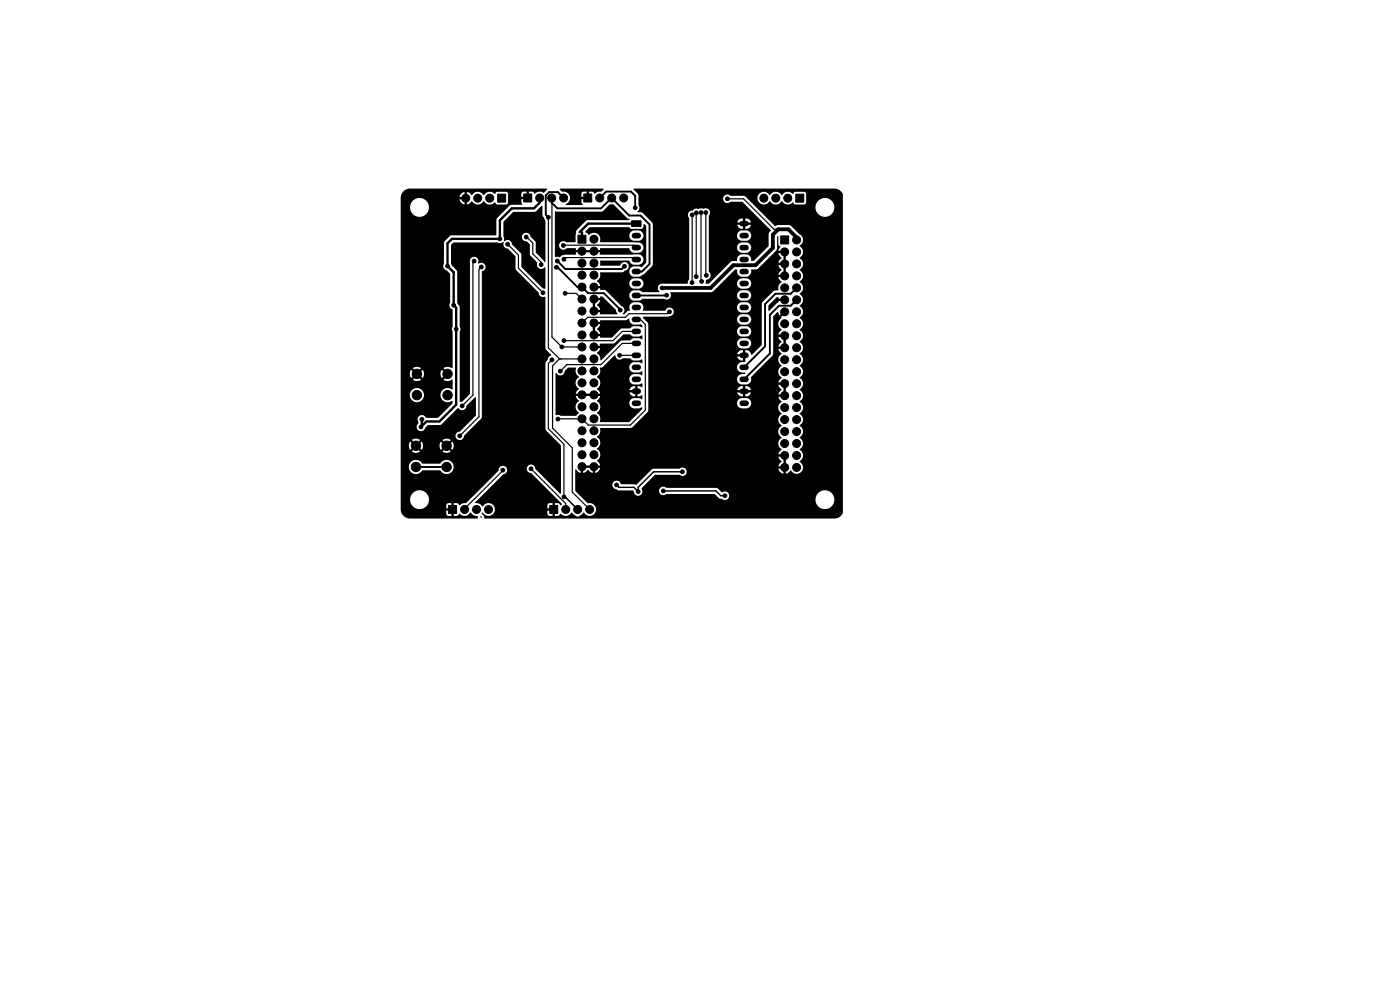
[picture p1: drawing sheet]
<svg xmlns="http://www.w3.org/2000/svg" width="297mm" height="210mm" viewBox="0 0 297 210" stroke-linecap="round" stroke-linejoin="round" font-family="sans-serif">
<g fill="#000" stroke="#000" stroke-width=".21">
<path d="M105.6 41.2h1.7v1.7h-1.7zM111.1 41.2h1.7v1.7h-1.7zM122.6 49.9h1.7v1.7h-1.7zM123.8 41.2h1.7v1.7h-1.7zM134 46.8h2v1.2h-2zM165.6 50h1.7v1.7h-1.7zM168.8 41.2h1.7v1.7h-1.7zM95.2 107.2h1.7v1.7h-1.7zM116.6 107.2h1.7v1.7h-1.7z"/>
<circle cx="94.6" cy="43.8" r=".4"/>
<circle cx="94.9" cy="56.5" r=".4"/>
<circle cx="98.8" cy="42" r=".85"/>
<circle cx="100.6" cy="55.4" r=".4"/>
<circle cx="101.3" cy="42" r=".85"/>
<circle cx="102.1" cy="56.6" r=".4"/>
<circle cx="103.9" cy="42" r=".85"/>
<circle cx="106" cy="50.7" r=".4"/>
<circle cx="106.3" cy="43.9" r=".4"/>
<circle cx="106.3" cy="52.6" r=".4"/>
<circle cx="107.7" cy="51.8" r=".4"/>
<circle cx="108.6" cy="40.9" r=".4"/>
<circle cx="111.6" cy="50.3" r=".4"/>
<circle cx="111.8" cy="50.3" r=".12"/>
<circle cx="111.8" cy="52.2" r=".4"/>
<circle cx="114.5" cy="42" r=".85"/>
<circle cx="114.8" cy="56.1" r=".4"/>
<circle cx="116.3" cy="46.1" r=".4"/>
<circle cx="117" cy="42" r=".85"/>
<circle cx="118" cy="56.7" r=".4"/>
<circle cx="118.2" cy="55.4" r=".4"/>
<circle cx="119.5" cy="52.1" r=".4"/>
<circle cx="119.6" cy="42" r=".85"/>
<circle cx="119.6" cy="55" r=".4"/>
<circle cx="119.9" cy="49.1" r=".4"/>
<circle cx="122.3" cy="42.9" r=".4"/>
<circle cx="123.5" cy="58.4" r=".85"/>
<circle cx="123.5" cy="55.8" r=".85"/>
<circle cx="123.5" cy="53.3" r=".85"/>
<circle cx="126" cy="50.7" r=".85"/>
<circle cx="126" cy="53.3" r=".85"/>
<circle cx="126" cy="55.8" r=".85"/>
<circle cx="126" cy="58.4" r=".85"/>
<circle cx="127.2" cy="42" r=".85"/>
<circle cx="129.8" cy="42" r=".85"/>
<circle cx="132.3" cy="42" r=".85"/>
<circle cx="132.5" cy="56.5" r=".4"/>
<circle cx="132.8" cy="50" r=".4"/>
<circle cx="134.7" cy="44.1" r=".4"/>
<circle cx="136.4" cy="41.4" r=".4"/>
<circle cx="138.8" cy="45" r=".4"/>
<circle cx="142.6" cy="54.4" r=".4"/>
<circle cx="143.3" cy="45.2" r=".4"/>
<circle cx="146.8" cy="59.9" r=".4"/>
<circle cx="146.8" cy="45.6" r=".4"/>
<circle cx="147.7" cy="58.7" r=".4"/>
<circle cx="147.7" cy="45.1" r=".4"/>
<circle cx="148.7" cy="45.1" r=".4"/>
<circle cx="148.8" cy="59.7" r=".4"/>
<circle cx="149.7" cy="45.1" r=".4"/>
<circle cx="149.9" cy="58.4" r=".4"/>
<circle cx="154.3" cy="42.2" r=".4"/>
<circle cx="160.4" cy="47.1" r=".4"/>
<circle cx="161.2" cy="49.9" r=".4"/>
<circle cx="162" cy="42" r=".85"/>
<circle cx="164.6" cy="42" r=".85"/>
<circle cx="166.5" cy="53.4" r=".85"/>
<circle cx="166.5" cy="58.5" r=".85"/>
<circle cx="166.5" cy="56" r=".85"/>
<circle cx="167.1" cy="42" r=".85"/>
<circle cx="169" cy="56" r=".85"/>
<circle cx="169" cy="58.5" r=".85"/>
<circle cx="169" cy="50.9" r=".85"/>
<circle cx="169" cy="53.4" r=".85"/>
<circle cx="88.4" cy="79.3" r="1"/>
<circle cx="94.9" cy="79.3" r="1"/>
<circle cx="96.2" cy="64.7" r=".4"/>
<circle cx="96.8" cy="69.8" r=".4"/>
<circle cx="98.8" cy="66" r=".4"/>
<circle cx="98.8" cy="73.4" r=".4"/>
<circle cx="115.2" cy="62.1" r=".4"/>
<circle cx="117.1" cy="76.3" r=".4"/>
<circle cx="118.9" cy="78.7" r=".4"/>
<circle cx="119.2" cy="73.6" r=".4"/>
<circle cx="119.6" cy="72.3" r=".4"/>
<circle cx="119.9" cy="62.2" r=".4"/>
<circle cx="123.5" cy="63.4" r=".85"/>
<circle cx="123.5" cy="66" r=".85"/>
<circle cx="123.5" cy="76.1" r=".85"/>
<circle cx="123.5" cy="71.1" r=".85"/>
<circle cx="123.5" cy="60.9" r=".85"/>
<circle cx="123.5" cy="68.5" r=".85"/>
<circle cx="123.5" cy="78.7" r=".85"/>
<circle cx="123.5" cy="73.6" r=".85"/>
<circle cx="126" cy="63.4" r=".85"/>
<circle cx="126" cy="76.1" r=".85"/>
<circle cx="126" cy="66" r=".85"/>
<circle cx="126" cy="68.5" r=".85"/>
<circle cx="126" cy="71.1" r=".85"/>
<circle cx="126" cy="60.9" r=".85"/>
<circle cx="126" cy="73.6" r=".85"/>
<circle cx="126" cy="78.7" r=".85"/>
<circle cx="131.4" cy="75.4" r=".4"/>
<circle cx="131.6" cy="65.8" r=".4"/>
<circle cx="140.5" cy="61.1" r=".4"/>
<circle cx="141.4" cy="62.6" r=".4"/>
<circle cx="142" cy="66.1" r=".4"/>
<circle cx="148.1" cy="66.7" r=".4"/>
<circle cx="164" cy="60.2" r=".4"/>
<circle cx="166.5" cy="66.1" r=".85"/>
<circle cx="166.5" cy="68.7" r=".85"/>
<circle cx="166.5" cy="76.3" r=".85"/>
<circle cx="166.5" cy="71.2" r=".85"/>
<circle cx="166.5" cy="61.1" r=".85"/>
<circle cx="166.5" cy="63.6" r=".85"/>
<circle cx="166.5" cy="73.8" r=".85"/>
<circle cx="166.5" cy="78.8" r=".85"/>
<circle cx="169" cy="73.8" r=".85"/>
<circle cx="169" cy="78.8" r=".85"/>
<circle cx="169" cy="66.1" r=".85"/>
<circle cx="169" cy="63.6" r=".85"/>
<circle cx="169" cy="76.3" r=".85"/>
<circle cx="169" cy="68.7" r=".85"/>
<circle cx="169" cy="71.2" r=".85"/>
<circle cx="169" cy="61.1" r=".85"/>
<circle cx="174.6" cy="69.2" r=".4"/>
<circle cx="88.2" cy="99.1" r="1"/>
<circle cx="88.2" cy="94.6" r="1"/>
<circle cx="88.4" cy="83.8" r="1"/>
<circle cx="89.3" cy="90.6" r=".4"/>
<circle cx="89.5" cy="88.9" r=".4"/>
<circle cx="94.7" cy="99.1" r="1"/>
<circle cx="94.7" cy="94.6" r="1"/>
<circle cx="94.9" cy="83.8" r="1"/>
<circle cx="97.5" cy="92.5" r=".4"/>
<circle cx="98" cy="86.1" r=".4"/>
<circle cx="106.7" cy="99.7" r=".4"/>
<circle cx="112" cy="91.8" r=".4"/>
<circle cx="112.6" cy="99.4" r=".4"/>
<circle cx="118.4" cy="88.9" r=".4"/>
<circle cx="123.5" cy="93.9" r=".85"/>
<circle cx="123.5" cy="81.2" r=".85"/>
<circle cx="123.5" cy="86.3" r=".85"/>
<circle cx="123.5" cy="88.8" r=".85"/>
<circle cx="123.5" cy="99" r=".85"/>
<circle cx="123.5" cy="96.5" r=".85"/>
<circle cx="123.5" cy="83.8" r=".85"/>
<circle cx="123.5" cy="91.4" r=".85"/>
<circle cx="126" cy="88.8" r=".85"/>
<circle cx="126" cy="81.2" r=".85"/>
<circle cx="126" cy="83.8" r=".85"/>
<circle cx="126" cy="99" r=".85"/>
<circle cx="126" cy="93.9" r=".85"/>
<circle cx="126" cy="86.3" r=".85"/>
<circle cx="126" cy="91.4" r=".85"/>
<circle cx="126" cy="96.5" r=".85"/>
<circle cx="166.5" cy="81.4" r=".85"/>
<circle cx="166.5" cy="86.5" r=".85"/>
<circle cx="166.5" cy="99.2" r=".85"/>
<circle cx="166.5" cy="89" r=".85"/>
<circle cx="166.5" cy="96.6" r=".85"/>
<circle cx="166.5" cy="83.9" r=".85"/>
<circle cx="166.5" cy="94.1" r=".85"/>
<circle cx="166.5" cy="91.5" r=".85"/>
<circle cx="169" cy="81.4" r=".85"/>
<circle cx="169" cy="83.9" r=".85"/>
<circle cx="169" cy="94.1" r=".85"/>
<circle cx="169" cy="96.6" r=".85"/>
<circle cx="169" cy="89" r=".85"/>
<circle cx="169" cy="91.5" r=".85"/>
<circle cx="169" cy="86.5" r=".85"/>
<circle cx="169" cy="99.2" r=".85"/>
<circle cx="89.3" cy="100.9" r=".4"/>
<circle cx="98.6" cy="108.1" r=".85"/>
<circle cx="101.1" cy="108.1" r=".85"/>
<circle cx="103.6" cy="108.1" r=".85"/>
<circle cx="113" cy="103.6" r=".4"/>
<circle cx="119.6" cy="105.4" r=".4"/>
<circle cx="120" cy="108.1" r=".85"/>
<circle cx="122.6" cy="108.1" r=".85"/>
<circle cx="125.1" cy="108.1" r=".85"/>
<circle cx="130.8" cy="102.9" r=".4"/>
<circle cx="135.4" cy="104.3" r=".4"/>
<circle cx="140.7" cy="104.1" r=".4"/>
<circle cx="141.2" cy="102.1" r=".4"/>
<circle cx="144.8" cy="100.1" r=".4"/>
<circle cx="146.6" cy="106.6" r=".4"/>
<circle cx="153.8" cy="105.2" r=".4"/>
</g>
<g fill="none" stroke="#000" stroke-width="1.2">
<path d="M134.6 50h.8M134.6 52.5h.8M134.6 55.1h.8M134.6 57.6h.8M157.5 50h.8M157.5 52.5h.8M157.5 55.1h.8M157.5 57.6h.8M157.5 47.4h.8M134.6 60.1h.8M134.6 62.7h.8M134.6 65.2h.8"/>
<path d="M134.6 67.8h.8M134.6 70.3h.8M134.6 72.8h.8M134.6 75.4h.8M134.6 77.9h.8M157.5 60.1h.8M157.5 62.7h.8M157.5 65.2h.8M157.5 67.8h.8M157.5 70.3h.8M157.5 72.8h.8M157.5 75.4h.8"/>
<path d="M157.5 77.9h.8M134.6 80.5h.8M134.6 83h.8M134.6 85.5h.8M157.5 80.5h.8M157.5 83h.8M157.5 85.5h.8"/>
</g>
<g fill="none" stroke="#000" stroke-width=".25">
<path d="M100.6 55.4l-.3 .2v28.2l-2.3 2.3M102.1 56.6l-.5 .6v31.2l-4.1 4.1M107.7 51.8l2.3 2.3v2.8l5.2 5.2M111.8 50.3l-.2-.1 1.4 1.4v2.2l1.8 1.8v.5M116.3 46.1v27.7l2.4 2.3M117 42l.1 29.5 2.1 2.1h4.3M119.5 52.1l15-.1 .5 .5M119.6 55l.4-.4h14.6l.4 .5M146.8 45.6v14.3M147.7 45.1v13.6M148.7 45.1v14.5l.1 .1M148.7 45.1h.1"/>
<path d="M149.7 45.1v13.2l.2 .1M154.3 42.2h3.4l6.5 6.4h.9M117.1 76.3l-.8 .8v13.8l3.3 3.3v11l3 2.9v.9M118.7 76.1h4.8M118.7 76.1l-1.5 1.5v13.2l4.2 4.2v9.4l3.7 3.7M119.9 62.2h2.3l1.3 1.2M131.4 75.4h3.6M135 67.8h.8l1.1 1v18.2l-3.2 3.2h-8.9l-1.3-1.4-5.1 .1M135 72.8h-3l-4.5 4.5h-7.2l-1.4 1.4M135 70.3h-3l-2 2h-10.4M142 66.1l-.4 .4h-8.1l-.8 .8h-8l-1.2 1.2M106.7 99.7l-8.1 8.2"/>
<path d="M112.6 99.4l7.4 7.4v1.3M100.7 105.8h.1M101.1 108v.7M102 109.6l.1 .1M119.6 105.4h.3"/>
</g>
<path d="M117 42v1l1.2 1.2h9.3l2.3-2.2 3.7 3.7h2.4l1.9 1.9v8.4l-1.6 1.6h-1.2M118 56.7l.4 .1 4.1 4.1h1l1.3 1.3h3.3l3.5 3.6M118.2 55.4l1.7 1.7h12l.6-.6M119.6 42l-1.3-1.3h-1.8l-.7 .8v4.1l.5 .5M127.2 42l1.4-1.4h5.3l.8 .9v2.6M141.4 62.6l-6.4 .1M169 61.1l-1.3 1.2h-3.2l-2.2 2.2v9l-4.4 4.4M169 63.6l-1.3 1.3h-2.4l-2 1.9v8.2l-5.4 5.5M88.2 99.1h6.5" fill="none" stroke="#000" stroke-width=".4"/>
<path d="M114.5 42v1l-1.2 1.2h-4.7l-2.6 2.5v4h-10.1l-1 .9v4.9l1.3 1.3v6.9l.6 .6v20.6l-3.6 3.5h-2.7l-1.2 1.2M123.5 49.3v1.4M134.5 47.4h-9.7l-1.8 1.9M166.5 66.1l-1.2 1.2h-.3M89.5 88.9v1.5" fill="none" stroke="#000" stroke-width=".5"/>
<path d="M114.6 41.9l-.1 .1M140.7 104.1h11.2l1 1.1h.9M144.8 100.1h-6.1l-3.3 3.3v.9l-.9-.9h-3.2l-.5-.5" fill="none" stroke="#000" stroke-width=".3"/>
<path d="M169 50.9v-.5l-1.7-1.8h-2.2l-1.1 1.2v2.8l-3.7 3.7h-4.7l-4.9 4.8h-10.2" fill="none" stroke="#000" stroke-width=".8"/>
<path d="M106.8 47l2.1-2 4.5-.1 1.6-1.2 .1 2 .6 1.1v8.8l-2-2-.1-2.2-1-1.2a.94 .94 0 0 0-1.2-.8l-.5 .4-.2 .5a.98 .98 0 0 0 1.1 .9l.6 .6 .1 2.3 1.4 1.5v.5a.94 .94 0 0 0 .7 .9 .94 .94 0 0 0 1-.3l.1 4.5-.1 .1-.5-.1-4.5-4.5v-2.8l-2-2.1a.91 .91 0 0 0-.5-.8 .91 .91 0 0 0-1 .1h-.2l.1-.4-.2-.6zM85.5 40.6l.7-.4 .8-.2 29.1 .1-.7 .8-1.1-.2-.9 .4-.4-.4h-.8v1.5l-1.6 .1 .2 1.1h-2.2l-.5 .2-2.8 2.9-.1 3.4h-9.5l-1.3 1.2-.2 .5v4.3l-.2 .6 .2 .5 1.3 1.1v6.1l-.2 .4a.89 .89 0 0 0 .7 1v12.5a1.67 1.67 0 0 0-1.9 0l1.1 1.2-1.1 1.2a1.48 1.48 0 0 0 1.8 0l.1 .1v2l-.9-.3-1 .3-.5 .5-.1 1a1.56 1.56 0 0 0 2.5 .9v.6l-3.1 3h-2.6a.91 .91 0 0 0-1.4-.3l-.3 .5 .2 1-.3 .4-.1 .6a.92 .92 0 0 0 .9 .7 .92 .92 0 0 0 .9-.8l.6-.5 2.8-.1 3.5-3.5a1 1 0 0 0 1.1 .4 1 1 0 0 0 .8-.9l1.9-1.8 .1 3.8-3.4 3.4-.7 .3-.3 .6a.92 .92 0 0 0 1 1 .92 .92 0 0 0 .9-1l3.6-3.6 .1-.3v-30.9a.95 .95 0 0 0 .7-1.3 .95 .95 0 0 0-1.4-.4l-.1-.1a.91 .91 0 0 0-.3-1.1 .91 .91 0 0 0-1.1 0l-.3 .7v28.1l-1.6 1.7-.5 .1-.1-.1v-14.8l.2-.6-.2-.5v-4l-.5-1.1v-6.6l-1.2-1.3-.1-.4v-4l.5-.5 9.4 .1a.9 .9 0 0 0 1.1-.2l.2 .1-.1 .4a.95 .95 0 0 0 .9 1l1.6 1.6 .1 2.5 .1 .4 4.8 4.8a1.03 1.03 0 0 0 1.4 .9v10.9l1.2 1.4-.5 .5-.7 1.2v14l.2 .4 3.1 3.1v10.2l-5.4-5.2-.1-.2a.91 .91 0 0 0-.8-.8 .91 .91 0 0 0-.9 .7v.1a.95 .95 0 0 0 .9 1.1l6.5 6.4-.3 .4-.3-.4-.9-.1v2.7h.9l.3-.4a1.53 1.53 0 0 0 2.4-.3l.4 .4a1.04 1.04 0 0 0 1.7 0l.4-.4a1.39 1.39 0 0 0 1.8 .6 1.39 1.39 0 0 0 .8-1.7 1.39 1.39 0 0 0-1.8-.9l-2.5-2.5-.1-1.3h7.9a.91 .91 0 0 0 .9 .9l.5 .2h2.9l.3 .4a.9 .9 0 0 0 1 .8 .9 .9 0 0 0 .8-1.1h3.5a.93 .93 0 0 0 .6 .9 .93 .93 0 0 0 1-.2h10.2l1 .9 1.1 .4 19.3-.1a2.01 2.01 0 0 0 2.9 1.8 2.01 2.01 0 0 0 .3-3.4 2.01 2.01 0 0 0-3.2 1.3v.3h-18.9l.1-.1a.95 .95 0 0 0 .3-1.3 .95 .95 0 0 0-1.4-.2l-.8-.8-.4-.1h-10.5l-.8-.3-.6 .4-.2 .5h-3.5l-.2-.4 2.9-3h5.1a.92 .92 0 0 0 1.3 0 .92 .92 0 0 0 0-1.3h19.7l.5 .8 .6 .3v-1.1h-20.8l-.7-.2-.6 .2h-5.5l-.4 .2-3.2 3.3-.5-.2h-2.7a.95 .95 0 0 0-1.6-.5l-.3 .7h-7.9l.1-3.3 1.1 .7h.7l.8-.7 .8 .7h.7a1.27 1.27 0 0 0 1.1-1h-1l-.1 1h-.4l-.1-1h-2v1h-.5v-1.4h43v-2h-1.1l.2 .4 .5 .6-.5 .6-.2 .4h-41.9l.1-.1 4-.1-.3-.6-.4-.3a1.6 1.6 0 0 0 0-2.7 1.43 1.43 0 0 0 0-2.4l.1-.2a1.67 1.67 0 0 0 .6-1.7l6.7-.1 3.4-3.3 .1-1.9h18.9a1.12 1.12 0 0 0 1 1.1h.9a1.1 1.1 0 0 0 1.1-1 1.1 1.1 0 0 0-1-1.2l-1.1 .1-.4 .1-.3 .3-.2 .6h-18.9v-2.2h18.9a1.09 1.09 0 0 0 1.2 .8h.9l.6-.4h7.1v-2.1h-1.1l.2 .5 .5 .6-.5 .5-.2 .5h-6l.2-.4h-1.2v.8h-.5v-.8h-20.1v-.6h21.8a1.06 1.06 0 0 0-1.2-.8v.8h-.5v-.8a1.11 1.11 0 0 0-1.2 .8h-18.9v-7.1h18.9a1.08 1.08 0 0 0 1.2 .9v-.9h-20.1v-.5h20.1v-.8a1.08 1.08 0 0 0-1.2 .8h-18.9v-2.3h18.9l.1 .6 .5 .4 1.3 .1a1.1 1.1 0 0 0 1.1-1 1.1 1.1 0 0 0-1-1.2l-1.1 .1-.4 .1-.3 .3-.2 .6h-18.9v-2.6h18.9v.3a1.1 1.1 0 0 0 1 .9h.9a1.1 1.1 0 0 0 1.1-1.1 1.1 1.1 0 0 0-1-1.1h-1.1l-.4 .2-.3 .3-.2 .5h-18.9v-1.6l-.8-.9h19.7a1.11 1.11 0 0 0 1 1.2h.9a1.1 1.1 0 0 0 1.1-1.1 1.1 1.1 0 0 0-1-1.1h-1.1l-.4 .1-.3 .3-.2 .6h-19.7l-.3-.4 .1-.1 5.4-.1a.94 .94 0 0 0 1.1-.7 .94 .94 0 0 0-.6-1.1 .94 .94 0 0 0-1.2 .5l-.1 .1h-4.6l-.1-.1 .1-.6h19.9v.2a1.1 1.1 0 0 0 1 .9h.9a1.1 1.1 0 0 0 1.1-1.1 1.1 1.1 0 0 0-1-1.1h-1.1l-.4 .2-.3 .3-.2 .6h-19.9a1.11 1.11 0 0 0-1-1.1h-1.1l-.4 .2-.5 .7 .1 .9-.5 .1-.7 .7-.3-.1a1.01 1.01 0 0 0-.3-1.7l-2.3-2.3h4v.2a1.1 1.1 0 0 0 1 1h1.1l.7-.4h4.7a.9 .9 0 0 0 1.3-.8h14.1l.1 .6 .5 .5 1.3 .1a1.1 1.1 0 0 0 1.1-1.1 1.1 1.1 0 0 0-1-1.1h-1.1l-.4 .1-.3 .3-.2 .6h-14.1l-.1-.5 .1-.1h8.6l.5-.2 1.6-1.7h3.4a1.1 1.1 0 0 0 1 1.1h.9a1.1 1.1 0 0 0 1.1-1 1.1 1.1 0 0 0-1-1.2l-1.1 .1-.4 .1-.3 .3-.2 .6h-3.4l2.9-2.9h.4l.1 .4a1.1 1.1 0 0 0 1 1.1h1.1l.6-.4h7.1v-2.1h-1.1l.2 .5 .5 .6-.5 .5-.2 .5h-6l.2-.4v-.7l1.3-.1 1.5-1.4h4.1v-2h-1.1l.2 .4 .5 .6-.5 .6-.2 .4h-3l2.7-2.8 .1-2.7 .2-.1v1.8l.5 .4-.5 .9h1.5l.1 .1v5.3l-.1 .2h-1.5l.2 .4 .5 .6-.6 .8-.1 1-1.1 .2-2.3 2.4-.1 9-2 2h-.2a1.12 1.12 0 0 0-1.3-.9l.1 2.3-.2 .2h-.7l-.6 .3-.3 .6v.4a1.1 1.1 0 0 0 1 .9h.6l.1 .2-.1 .2-1.1 .1-.5 .7a1.11 1.11 0 0 0 1 1.4h.9a1.2 1.2 0 0 0 1-1.6l4.6-4.6 .1-1.9h2.2v-2h-1.1l.7 1-.4 .4-.3 .6h-1.1v-6.4l1-.9 .3 .6 .5 .6-.5 .6-.2 .4 .2 1 .5 .6-.5 .5-.2 .5h1.5l.1 .1v2.8l-1.6 .1 .2 .4 .5 .6-.5 .6-.2 .5 .2 .9 .5 .6-.5 .6-.2 .4 .2 .9 .5 .6-.5 .6-.2 .4h1.5l.1 .2v2.8l-1.6 .1 .2 .4 .5 .6-.5 .6-.2 .4 .2 .9 .5 .6-.6 .8a1.4 1.4 0 0 0 .6 1.7l-.5 .7-.2 .6 .2 .7 .5 .6-.6 .8a1.49 1.49 0 0 0 .6 1.8l-.5 .5-.2 .5h1.6v4.1l1.1-.7a1.39 1.39 0 0 0 2.2 .3 1.39 1.39 0 0 0-.4-2.2 1.48 1.48 0 0 0 0-2.5 1.48 1.48 0 0 0 0-2.6 1.48 1.48 0 0 0 0-2.5 1.48 1.48 0 0 0 0-2.6 1.48 1.48 0 0 0 0-2.5 1.48 1.48 0 0 0 0-2.5 1.48 1.48 0 0 0 0-2.6 1.48 1.48 0 0 0 0-2.5 1.48 1.48 0 0 0 0-2.6 1.48 1.48 0 0 0 0-2.5 1.48 1.48 0 0 0 0-2.5 1.48 1.48 0 0 0 0-2.6 1.48 1.48 0 0 0 0-2.5 1.48 1.48 0 0 0 0-2.6 1.48 1.48 0 0 0 0-2.5 1.48 1.48 0 0 0 0-2.5 1.48 1.48 0 0 0 0-2.6 1.48 1.48 0 0 0 0-2.5 1.41 1.41 0 0 0-.1-2.5l-1.9-1.9-2.5-.1-.7 .2-3.9-3.9h12.5a2 2 0 0 0 2.9 1.8 2 2 0 0 0 .3-3.4 2 2 0 0 0-3.2 1.3v.3h-12.5l-2-2h2.2a1.39 1.39 0 0 0 1.1 1.4 1.39 1.39 0 0 0 1.5-.7 1.48 1.48 0 0 0 2.6 0 1.51 1.51 0 0 0 2.3 .2l.5 .5h1.9l.3-.2 .1-.3v-1.8l-.1-.3-.3-.1h-1.9l-.5 .5-.6-.4-.7-.1-.5 .2-.5 .5-.6-.5-.7-.2-.7 .2-.6 .5-.6-.5-.7-.2-.8 .3-.3 .4-.2 .6h-2.2l-.7-.5h-2.8l-.6-.2-.7 .2-.3 .5a.93 .93 0 0 0 .5 1 .93 .93 0 0 0 1.1-.2h2.5l6 6.1-.4 .7-.1 2.6-3.1 3.1h-.5a1.16 1.16 0 0 0-1-1.3h-1.4l-.5 .6-.2 .7-1.3 .2-4.6 4.7-.7-.1v-.7a.97 .97 0 0 0 1-.7 .97 .97 0 0 0-.3-1.1v-5.1h6a1.11 1.11 0 0 0 1 1.1h.9a1.1 1.1 0 0 0 1.1-1.1 1.1 1.1 0 0 0-1-1.1h-1.1l-.4 .2-.3 .3-.2 .6h-6v-2.6h6a1.11 1.11 0 0 0 1 1.2h.9a1.1 1.1 0 0 0 1.1-1.1 1.1 1.1 0 0 0-1-1.1h-1.1l-.4 .1-.3 .3-.2 .6h-6v-2.2h6a1.09 1.09 0 0 0 1.2 .8h.5a1.06 1.06 0 0 0 1.2-.8h-1.2v.8h-.5v-.8h-7.2v-.5h8.9a1.06 1.06 0 0 0-1.2-.9v.9h-.5v-.9a1.11 1.11 0 0 0-1.2 .9h-6v-1.4a.92 .92 0 0 0 .1-1.2 .92 .92 0 0 0-1.2-.3l-.5-.1-.6 .1h-.7l-.5 .4-.8 .2-.2 .5 .2 .9v12.9l-.3 1h-5.6l-.4 .2-.3 .5 .2 1.1h-3.5l-.6-.4h-1.3l-.7 .4-.2 .6h-4l-1-1-1.2-.1v-.3h-1l-.2 .3-.3-.1v-.7l1.5-.1-.2-.5h6.4a1.11 1.11 0 0 0 1 1.1h1a1.1 1.1 0 0 0 1-1 1.1 1.1 0 0 0-1-1.2l-1.1 .1-.4 .1-.3 .3-.2 .6h-6.4l-.5-.5a1.64 1.64 0 0 0 .7-1.8h4.6l.6-.3a.95 .95 0 0 0 .9-1 .95 .95 0 0 0-.9-.9 .95 .95 0 0 0-1 .8h-4.1l-.1-1 6.1-.1 .7 .7 1.4 .2a1.1 1.1 0 0 0 1-1.1 1.1 1.1 0 0 0-1-1.1h-8.2l-.1-.1 .1-.4h-5.2l.1 .4-.1 .1h-2.2l-.7 .2-.5 .4-1-.1 .1-9.7 9.8 .1 .4-.2 1.3-1.4h.8l2.9 2.9 .5 .2v.3l-9 .1-2.2 2.1-.3 2.5h-1.9l-.7-.2-.5 .2-.3 .5a.93 .93 0 0 0 .5 1 .93 .93 0 0 0 1.2-.3h1.8v.4h5.2l.1-.4h6.1a1.31 1.31 0 0 0 1 1h1a1.1 1.1 0 0 0 1-1.1 1.1 1.1 0 0 0-1-1.1h-8.1l-.1-.1v-.8l-.2-.6h6.4a1.11 1.11 0 0 0 1 1.2h1a1.1 1.1 0 0 0 1-1.1 1.1 1.1 0 0 0-1-1.1h-1.1l-.4 .1-.3 .3-.2 .6h-6.4l-.4-.3-.7-.2-.5 .1-.6 .4-.2-.4-.5-.2v-.2l.9-.9h8.3l.5 .3h2.2l.3-.2 .1-.7 .2-.1 .4 .5v7.7l-1 1-.6-.2h-1.1l-.6 .3-.3 .5a1.11 1.11 0 0 0 1 1.4h1.1l1-.5 1.7-1.7 .2-.5v-8.6l-2.1-2.2-1.2-.2a1.15 1.15 0 0 0 .2-1.5v-2.2l-1-1.1 .1-.2h42.5l1 .3 .7 .7 .1 .2v67.7l-.8 .8-1 .3h-74.2l-.2-.7-.4-.3 .2-.3a1.46 1.46 0 0 0 2.2 .3h11.5l.3 .4h.8v-1.1h-1.1v.7h-11.5l.4-.7v-.5h12.2v-1.1l-.9 .2-.2 .9h-11.1l-.1-.2a1.36 1.36 0 0 0-2.1-.6l-.4 .4-.6-.5-.9-.2-.1-.1 5.9-6a.92 .92 0 0 0 .9-1 .92 .92 0 0 0-1.1-.8 .92 .92 0 0 0-.8 1.1l-6.8 6.8-.8 .1-.7 .4-.3-.4-.8-.1v2.7h.8l.3-.4a1.72 1.72 0 0 0 2.5-.3 1.7 1.7 0 0 0 1.4 .8l.1 .4-.1 .1-14.8-.1-.8-.3-.4-.6h9.4l.2 .4h.9l-.1-1.1h-1v.7h-9.4l-.3-.7v-2.3h2a2 2 0 0 0 2.9 1.8h5.8l.1-1.1-1 .2-.1 .9h-4.8l.2-.1a2.01 2.01 0 0 0-.1-3.5 2.01 2.01 0 0 0-3 1.8h-2v-6.9h1.7a1.54 1.54 0 0 0 1.2 1.4 1.54 1.54 0 0 0 1.7-.7h3.8a1.5 1.5 0 0 0 2.3 .3 1.5 1.5 0 0 0-.1-2.3 1.5 1.5 0 0 0-2.3 .6h-3.7l-.8-.7-.7-.1-.5 .1-.5 .4-.4 1h-1.7v-3.3h2.4a1.47 1.47 0 0 0 1.7 0h4.8a1.44 1.44 0 0 0 1.7 0l-.9-.9-.8 .9h-4.8l-.9-.9-.8 .9h-2.4v-1.2h1.7l.3 .8 .9-.8h.7l.9 .8 .2-.8h3.5l.3 .8 .9-.8h.7l.9 .8a1.44 1.44 0 0 0 0-1.7l-.9 .9h-.7l-.9-.9-.3 .9h-3.5l-.2-.9-.9 .9h-.7l-.9-.9-.3 .9h-1.7v-1.3h2.4l.8 .9 .9-.9h4.8l.8 .9 .9-.9a1.44 1.44 0 0 0-1.7 0h-4.8a1.47 1.47 0 0 0-1.7 0h-2.4v-9.5h1.9a1.54 1.54 0 0 0 2.3 1.5 1.54 1.54 0 0 0 .2-2.7 1.54 1.54 0 0 0-2.5 1.1l-1.9 .1v-3.3h2.6a1.47 1.47 0 0 0 1.7 0l-.9-.8-.8 .8h-2.6v-1.2h1.9l.3 .9 .9-.9h.7l.9 .9 .2-.9h3.5l.3 .9 .9-.9-.9-.8-.3 .8h-3.5l-.2-.8-.9 .8h-.7l-.9-.8-.3 .8h-1.9v-1.2h2.6l.8 .9 .9-.9a1.44 1.44 0 0 0-1.7 0h-2.6v-34.1h2a2 2 0 0 0 3 1.7 2 2 0 0 0 0-3.4h7.5l.4 .8 .7 .3 .7-.1 .7-.6a1.6 1.6 0 0 0 2.7 0 1.44 1.44 0 0 0 2.3 .2l.5 .5h1.9l.4-.4v-1.3h3.9v-1l-.9 .1-.2 .9h-2.8l-.1-.8-.4-.2h-1.8l-.5 .5-.7-.4-.6-.1-.7 .3-.3 .4-.2-.1a1.35 1.35 0 0 0-1.4-.6l-.4 .2-.6 .5-.6-.5-.4-.2v2.7h-.5l-.1-1.1h-8.5l-1-.3-.8 .2-.7 .5-.3 .5-.2 .8h-2v-2.2h13.6v-1.1l-.7 .3-.4 .8h-12.5zM118.8 40.1h9.3l-.6 .6h-.7l-.6 .4-.5-.4h-.8v1.5l-1.6 .1v.6l.3 .4v.2h-3.5l-.1-.2a1.39 1.39 0 0 0 .9-1.6h3.5v-1l-.9 .1-.2 .9h-2.4a1.35 1.35 0 0 0-1.6-1zM125.8 63l.4-.1 .1 .3h1l.1-.3h.4l2.8 2.8 .4 .9-3.6 .1-.2-.1 .1-.4h-1l-.1 .5h-.4v-1h1.5l-.1-.4-.6-.6 .6-.6 .1-.4h-1l-.1 2h-.4zM117.9 79.1a1.08 1.08 0 0 0 1.8 0l.1-.4 .7-.7h1.7v1.1l.6 .9-.5 .5-.2 1 .2 .4 .5 .6-.5 .6-.2 .4h5.2v-.2h6.2a1.08 1.08 0 0 0 1.3 .8l-.1-.8h-7.4l-.4-.6h7.8l.1-.8a1.08 1.08 0 0 0-1.3 .8h-6.6l-.3-.2a1.48 1.48 0 0 0 0-2.5l.1-.2a1.61 1.61 0 0 0 .6-1.8l.6-.2 2.6-2.4a1 1 0 0 0 .6 .8 1 1 0 0 0 1-.2h1.5l.9 .5h1.1l.7-.2-.1 .8-.7-.3-1.3 .1-.5 .4-.2 .6 .1 .6 .7 .5h1.3l.6-.2 .1 .8-.8-.2h-1.1l-.6 .3-.3 .5a1.11 1.11 0 0 0 1 1.4l1.1-.1 .7-.1-.1 .7-.9-.2-.1 2.2 1-.2 .1 .7-.2 .1-.6-.3-1.3 .1-.5 .4-.2 .6a1.12 1.12 0 0 0 1 1.1h1.1l.5-.2 .2 .1-.1 .3-2.7 2.7h-6.2a1.87 1.87 0 0 0-.7-2 1.43 1.43 0 0 0 0-2.5l.6-.6 .1-.4h-5.2l.2 .4 .5 .6-.5 .6-.2 .5 .1 .7 .6 .8-.5 .6h-3.3l-.5-.2-.6 .1zM125.8 68h.4l.1 .3h1l.1-.4h5.3l.6-.3 .2 .1a1.11 1.11 0 0 0 1 1.2h1a.49 .49 0 0 1 .6-.1 .49 .49 0 0 1 .1 .6l-.7-.2h-1l-.9 .5h-1.7l-2.1 1.9h-2.4l-.1-.3h-1l-.1 .3h-.3l-.1-.8h1.5l-.1-.4-.6-.6 .6-.6 .1-.4h-1l-.1 2h-.4zM125.8 73l.4-.1 .1 .5h1l-.1-.4 .2-.1h2.8l2.1-2h1.3l.9 .5h1.1l.7-.2-.1 .8-.7-.3h-1l-.9 .5-1.9 .1-4.1 4.1h-.3a2.03 2.03 0 0 0-.7-1.6l.4-.3 .3-.6-1.5-.1zM163 64.8l1.8-1.8 .4 .1-.1 .2 1.6 .1-.1 .7h-.3l-.1-.2h-1.1v.2l-1.9 1.8-.2-.1zM166.2 65.6h.5l-.1 .8-.4-.1z" fill="#000"/>
</svg>
